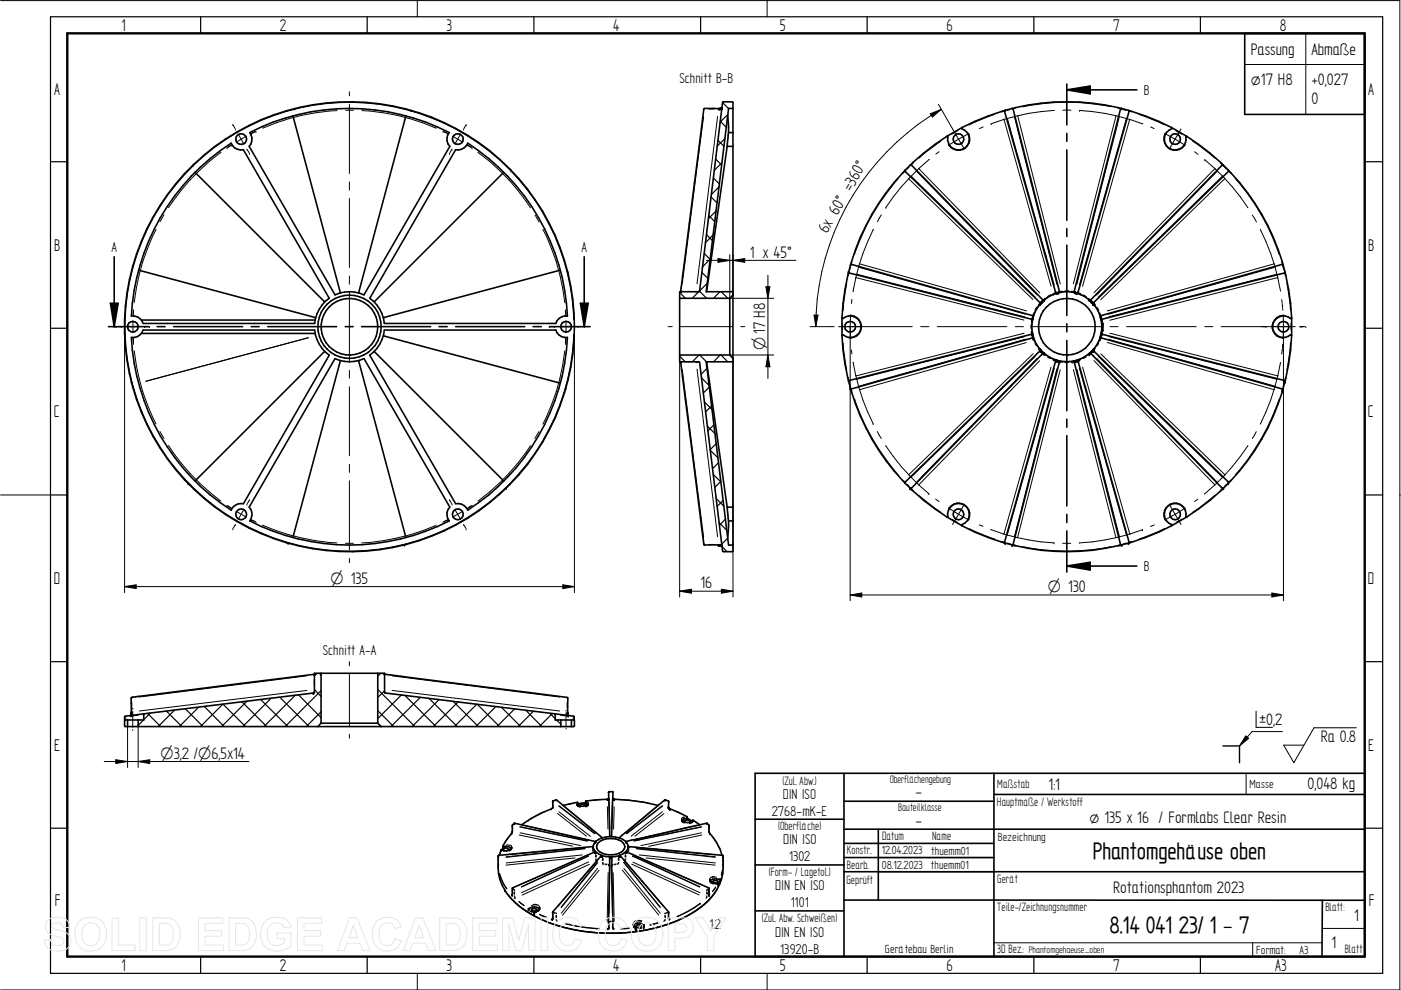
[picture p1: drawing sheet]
<svg xmlns="http://www.w3.org/2000/svg" width="297mm" height="210mm" viewBox="0 0 297 210" stroke-linecap="round" stroke-linejoin="round" font-family="sans-serif">
<defs><g id="words">
<g font-size="5.6">
<text x="231.7" y="182.2">Phantomgehäuse oben</text>
<text x="235.2" y="197.9">8.14 041 23/ 1 - 7</text>
</g>
<g font-size="4.1">
<text x="25.8" y="6.5">1</text>
<text x="59.3" y="6.5">2</text>
<text x="94.7" y="6.5">3</text>
<text x="130" y="6.5">4</text>
<text x="165.4" y="6.5">5</text>
<text x="200.7" y="6.5">6</text>
<text x="236" y="6.5">7</text>
<text x="271.4" y="6.5">8</text>
<text x="11.5" y="20.1">A</text>
<text x="290.1" y="20.1">A</text>
<text x="11.5" y="53.2">B</text>
<text x="290.1" y="53.2">B</text>
<text x="11.4" y="88.5">C</text>
<text x="290" y="88.5">C</text>
<text x="11.4" y="123.8">D</text>
<text x="290" y="123.8">D</text>
<text x="11.5" y="159.2">E</text>
<text x="290.1" y="159.2">E</text>
<text x="11.6" y="192.2">F</text>
<text x="290.2" y="192.2">F</text>
<text x="25.8" y="205.8">1</text>
<text x="59.3" y="205.8">2</text>
<text x="94.7" y="205.8">3</text>
<text x="130" y="205.8">4</text>
<text x="165.4" y="205.8">5</text>
<text x="200.7" y="205.8">6</text>
<text x="236" y="205.8">7</text>
<text x="270.3" y="205.8">A3</text>
</g>
<g font-size="4">
<text x="265.2" y="11.6">Passung</text>
<text x="278" y="11.6">Abmaße</text>
<text x="265.2" y="18.1">ø17 H8</text>
<text x="278" y="18.1">+0,027</text>
<text x="278" y="22.1">0</text>
<text x="175.3" y="49.7" transform="rotate(-60 175.3 49.7)">6x 60° =360°</text>
<text x="159" y="54.6">1 x 45°</text>
<text x="148.5" y="124.8">16</text>
<text x="267" y="153.6">±0,2</text>
<text x="280.1" y="157.4">Ra 0.8</text>
<text x="222.3" y="167.4">1:1</text>
<text x="277.2" y="167.4">0,048 kg</text>
<text x="194.1" y="169.1">-</text>
<text x="194.1" y="175.1">-</text>
<text x="231" y="174.4">ø 135 x 16 / Formlabs Clear Resin</text>
<text x="236" y="189.4">Rotationsphantom 2023</text>
<text x="287.1" y="195.3">1</text>
<text x="282.3" y="201.1">1</text>
</g>
<g font-size="3.8">
<text x="162.2" y="74.3" transform="rotate(-90 162.2 74.3)">O 17 H8</text>
<text x="70.1" y="123.8">O 135</text>
<text x="222.2" y="125.5">O 130</text>
<text x="34" y="160.9">O3,2 /O6,5x14</text>
</g>
<g font-size="3.4">
<text x="144.1" y="17.7">Schnitt B-B</text>
<text x="242.5" y="20.1">B</text>
<text x="23.7" y="53.4">A</text>
<text x="123.3" y="53.4">A</text>
<text x="242.5" y="121.1">B</text>
<text x="68.4" y="138.9">Schnitt A-A</text>
<text x="163.6" y="172.9">2768-mK-E</text>
<text x="165.9" y="169.5">DIN ISO</text>
<text x="166" y="179">DIN ISO</text>
<text x="167.3" y="182.5">1302</text>
<text x="164.4" y="188.8">DIN EN ISO</text>
<text x="150.4" y="196.9">1:2</text>
<text x="167.6" y="192.2">1101</text>
<text x="164.3" y="198.7">DIN EN ISO</text>
<text x="165.4" y="202.2">13920-B</text>
</g>
<g font-size="2.9">
<text x="165.9" y="166.4">(Zul. Abw.)</text>
<text x="211.5" y="167">Maßstab</text>
<text x="211.4" y="170.9">Hauptmaße / Werkstoff</text>
<text x="165" y="176">(Oberfläche)</text>
<text x="187" y="178.1">Datum</text>
<text x="197.7" y="178.2">Name</text>
<text x="163" y="185.7">(Form- / Lagetol.)</text>
<text x="179.6" y="181.1">Konstr.</text>
<text x="179.6" y="184.2">Bearb.</text>
<text x="179.5" y="187.4">Geprüft</text>
<text x="211.5" y="187.1">Gerät</text>
<text x="161.5" y="195.5">(Zul. Abw. Schweißen)</text>
<text x="211.5" y="193.2">Teile-/Zeichnungsnummer</text>
<text x="281" y="193.2">Blatt:</text>
<text x="211.5" y="202.1">3D Bez.:</text>
<text x="285.1" y="202">Blatt</text>
</g>
<g font-size="2.8">
<text x="264.9" y="167">Masse</text>
<text x="211.6" y="178.3">Bezeichnung</text>
<text x="186.9" y="181.1">12.04.2023 thuemm01</text>
<text x="186.9" y="184.2">08.12.2023 thuemm01</text>
<text x="187.6" y="202.1">Gerätebau Berlin</text>
<text x="266.4" y="202.2">Format:</text>
<text x="275.5" y="202.2">A3</text>
</g>
<g font-size="2.6">
<text x="188.6" y="166.1">Oberflächengebung</text>
<text x="190.5" y="172">Bauteilklasse</text>
</g>
<text font-size="2.3" x="218.1" y="202">Phantomgehaeuse_oben</text>
</g></defs>
<g fill="none" stroke="#000" stroke-width=".21">
<path d="M.1 .1h296.7v209.8h-296.7M74.1 19.5v.8M88.5 0v3.6M162.6 0v3.6M263.9 13.7h25.4M276.9 7.1v17.2M46.9 32.3a46.2 46.2 0 0 0-11.2 11.7M48.1 31.4h.1M48.9 30.9l-.6 .4M49 30.8h.1M49 30.8l-.7 .4M49.4 26.4h.1"/>
<path d="M49.4 26.5l.4 .7M49.9 27.3h.1M50.5 28.4l1.2 2.2M52.2 28.9l-2.1 1.2M52.4 31.6h.1M52.4 31.7l.4 .7M52.9 32.6h.1M53.3 28.3h.1M54.1 27.9l-.8 .4M54.1 27.9l-.7 .3M54.3 27.9h.1M71.5 23.5a43.8 43.8 0 0 0-15.8 3.7"/>
<path d="M73.3 23.4h1.7M74.1 22.1v14.7M74.1 38.6v1.7M76.7 23.5a44.3 44.3 0 0 1 15.8 3.7M93.9 27.9h.1M94.1 27.9l.8 .4M94.9 28.3h.1M95.3 32.6h.1M95.8 31.7l-.4 .7M95.8 31.6h.1M96 28.9l2.1 1.2M97.7 28.4l-1.3 2.2"/>
<path d="M98.3 27.3h.1M98.8 26.5l-.4 .7M98.8 26.4h.1M99.2 30.8h.1M99.2 30.8l.7 .5M99.3 30.9l.6 .4M100.1 31.4h.1M101.3 32.3a45.6 45.6 0 0 1 11.2 11.8M149.2 24.7l-4.6 35.5M149.3 23l-.1 .1M150.2 23.1h1.2M152.1 24.7l-4.3 35.5"/>
<path d="M152.3 23l.1 .1M152.6 23.1h.1M152.8 23.1h-.2M190.4 37.9a47 47 0 0 0-9.3 16.1M191.4 36.7h.1M191.8 36.4l-.2 .2M191.9 36.1v.2M192.6 37.8l26.4 25.7M192.7 35.4l-.4 .5M193 35l.1 .1 .1-.1M193.2 37.3l26.3 25.7M193.5 34.7l-.2 .2"/>
<path d="M193.5 34.5l.1 .1M194.2 36.2l25.7 26.3M194.8 35.7l25.7 26.4M197 33.8a48.5 48.5 0 0 0-9.2 10.2M197.2 24.1l2.4-.9-1.9 1.6zM199 22.1l5.5 9.5M199.1 32.2l-.7 .5M199.5 29.9l-3.6 2.7-1 .9M199.6 23.2a53.2 53.2 0 0 0-26.6 46.1M200.7 28.9l.3 .2M203 27.8l-1.2 .6M204 27.1v.2"/>
<path d="M205.3 28.2a2.43 2.43 0 0 1-.9 3.4 2.43 2.43 0 0 1-3.4-1M205.4 28.3l-4.3 2.5M208.4 26.9l-.8 .4M210.1 26.2h.1M210.9 24.3l-5.5 2.2M212.4 23.6v.1M212.8 23.6l-.2 .1M212.8 25.3l10 35.4M213.1 23.4l-.1 .2M213.6 25.1l9.9 35.4M214.2 23.2l-.6 .2M214.6 23l.2 .1"/>
<path d="M215 24.6l9.1 35.7M215.1 23l-.2 .1M215.3 22.8v.1M215.8 24.5l9 35.7M223.6 23.4a44 44 0 0 0-13.5 2.8M225.3 23.4h1.8M228.9 23.4h.1M228.9 23.4a47.4 47.4 0 0 1 13.4 2.8M235.4 22.6a45.4 45.4 0 0 0-18.5 0M236.6 24.5l-9 35.7M237.1 22.8l-.1 .1M237.2 23h.2"/>
<path d="M237.3 24.7l-9 35.6M237.8 23l-.2 .1M238.2 23.2l.6 .2M238.8 25.1l-9.9 35.3M239.3 23.4l.1 .2M239.5 25.3l-10 35.4M239.6 23.6l.2 .1M240 23.6v.1M241.5 24.3l5.4 2.2M244 26.9l.7 .4M247 28.3l4.2 2.5M247.1 28.2a2.41 2.41 0 0 0 .8 3.4 2.41 2.41 0 0 0 3.4-1"/>
<path d="M248.4 27.1v.2M249.3 27.8l1.2 .6M250.4 27.3l-2.5 4.3M251.6 28.9l-.2 .2M252.9 29.9l4.6 3.6M253.3 32.2l.7 .5M255.4 33.9h.1M255.4 33.9a44.7 44.7 0 0 1 9.2 10.2M257.6 35.7l-25.7 26.4M258.1 36.2l-25.6 26.4M258.8 34.5l-.1 .1M258.9 34.7l.1 .1"/>
<path d="M259.2 35v.1l.1-.1M259.2 37.3l-26.3 25.6M259.6 35.4l.4 .5M259.7 37.8l-26.3 25.7M260.5 36.1v.2M260.6 36.4l.1 .2M261 36.7h-.1M262 37.9a46.4 46.4 0 0 1 9.2 16M33.1 48.6a44.1 44.1 0 0 0-4.7 15.5M34.8 45.6l-.9 1.4M74.1 42.1v14.6M74.1 58.5v1.7"/>
<path d="M113.4 45.6l.9 1.5M115.1 48.6a44 44 0 0 1 4.7 15.6M149.8 55.2h18.9M152.2 54.8l2.5 .4-2.5 .4zM154.7 54v9.2h9.3M155.4 54v8.6M155.4 55.2l2.5-.4v.8zM162.8 58.3v21.9M179.7 58.4l.2 .1M179.9 57.7l.1 .2M180 58.1l-.1 .2M180.3 56.7l-.1 .6"/>
<path d="M180.5 56l-.2 .2M180.5 55.5h.1M180.6 55.7l-.1 .2M181.4 58.8l35.7 9.1M181.6 58.1l35.7 9.1M182 56.6l35.3 10M182.2 55.9l35.4 10M185.2 48.6a46 46 0 0 0-4.3 13M186.9 45.6l-.9 1.4M187.8 44h.1M265.5 45.6l.9 1.5M267.2 48.6v.1a44.3 44.3 0 0 1 4.3 13"/>
<path d="M270.2 55.9l-35.4 10M270.4 56.6l-35.4 10M270.8 58.1l-35.6 9M270.9 58.8l-35.6 9.1M271.8 55.7v.2M271.9 56l.1 .2M271.9 55.5h-.2M272 56.6l.2 .6M272.4 58l.1 .3M272.5 57.7l-.1 .2M272.6 58.4l-.1 .1M272.8 60l.8 5.8"/>
<path d="M24.6 69.3h.1M24.8 69.3h.7M25.7 69.3h.1M26.4 69.3v56.3M26.9 69.3h2.5M28.2 68v2.5M28.2 71.8h.1M28.2 66.8h.1M28.2 71.8l.1 .8M28.2 71.9l.1 .8M28.3 65.9l-.1 .7M28.3 72.8h.1"/>
<path d="M28.3 65.7h.1M28.3 65.9l-.1 .9M28.4 74.4a46 46 0 0 0 4.7 15.5M30.6 69.3h.1M30.8 69.3h.8M31.7 69.3h.1M65.4 71.6l-34.5 9.3M74.1 62v14.7M74.1 78.5v1.7M116.5 69.3h.1M116.6 69.3h.8M117.6 69.3h.1"/>
<path d="M118.8 69.3h2.5M119.7 74.4a44 44 0 0 1-4.6 15.5M119.9 65.7h.1M119.9 72.8h.1M119.9 66l.1 .8M119.9 65.9l.1 .7M120 66.8h.1M120 71.8h.1M120 71.8l-.1 .8M120 71.9l-.1 .8M120 68v2.5M121.6 67.7a47.6 47.6 0 0 0-69-40.8 47.6 47.6 0 0 0-8.1 79.7 47.6 47.6 0 0 0 75.8-26 46.5 46.5 0 0 0 1.3-9.7"/>
<path d="M121.8 69.3v56.3M122.5 69.3h.1M122.6 69.3h.8M123.6 69.3h.1M141.6 69.3h.9M144.1 75.3v51.3M144.3 61.8h.1M144.3 69.3h11M144.4 76.7h.1M144.4 61.8h.1M144.5 61.8h.1M144.5 76.7h.1"/>
<path d="M144.6 78.4l4.6 35.5M145.4 76.7h1.2M145.4 61.8h1.3M147.6 61.8h.1M147.6 76.7h.1M147.7 76.7h.1M147.7 76.7h.3M147.8 78.3l4.3 35.5M148.1 61.8h.1M148.1 61.8h-.3M154.7 75.3h9.3M155.4 76v50.6"/>
<path d="M157.1 69.3h.8M162.4 60.8h.8l-.4 2.4zM162.8 75.3l.4 2.5h-.8zM171.7 69.3h5.2M172.6 66.8h.8l-.4 2.5zM177.8 69.3h15.6M178.5 67.4l.3 .1M178.6 68.6v1.4M178.8 72.7l.7 5.8M178.8 71l-.3 .1M179.5 60l-.7 5.8M180.1 66.8a2.42 2.42 0 0 1 2.6 2.5 2.42 2.42 0 0 1-2.6 2.4"/>
<path d="M180.3 69.3v2.5M180.3 69.3v58.1M180.3 66.8v2.5M180.5 74.2l.1 .8M180.6 63.5l-.1 .8M180.9 61.6h.1M180.9 76.8a45 45 0 0 0 4.2 13M195.2 69.3h1.7M198.7 69.3h14.8M215.3 69.3h1.7M217.1 70.7l-35.7 9M217.2 71.4l-35.6 9"/>
<path d="M217.4 71.9l-35.4 10M217.6 72.6l-35.4 10M218.6 68.9v.7M218.6 70.4h.1M218.6 68.3h.2M218.6 70.4l.1 .3M218.7 68.1h.1M218.7 67.9h.1M218.7 67.9v.1M218.7 70.9h.1M218.7 67.7h.1M218.7 67.6h.1"/>
<path d="M218.8 70.9h.1M218.8 70.2h.1M218.8 67.6h.1M218.8 70.9v.1M218.8 70.2l-.2 .1M218.8 69.3h14.7M218.8 68.3h.1M218.9 71.1v.1M218.9 67.1h.1M218.9 71.6h.1M218.9 71.5h.1M218.9 67h.1"/>
<path d="M218.9 67.2v.2M219 71.8h.1M219 75l-26.3 25.7M219 71.8l.1 .1M219.1 72h.1M219.1 66.5h.1M219.1 66.5l-.1 .2M219.2 66.3l.1 .1M219.3 72.1h.1M219.3 66.4h.1M219.3 72.1l-.1 .1M219.4 72.7l.4 .7"/>
<path d="M219.5 75.6l-26.4 25.6M219.8 65.1l-.3 .7M219.9 76l-25.6 26.3M220.1 64.6l.2 .1M220.3 74h.1M220.3 73.8h.1M220.3 64.7h.1M220.3 74l.1 .2M220.3 73.8l-.2 .1M220.3 64.5h.1M220.4 64.3h.1M220.4 64.3l-.1 .1"/>
<path d="M220.4 76.5l-25.6 26.3M220.5 74.4h.1M220.5 64.2h.1M220.6 74.4h.1M220.6 64.2h.1M220.6 64.1h.1M220.6 74.5h.1M220.8 74.5l.1 .1M220.9 63.9l-.1 .1M221 63.7h.1M221 74.9h.1M221.1 74.9h.1"/>
<path d="M221.1 63.6h.1M221.3 75.1h.1M221.4 75.2h.1M221.7 75.1h.1M221.7 75.2l-.1 .1M222 75.6l.7 .4M222.8 62.5l-.7 .4M222.8 77.8l-10 35.4M223.3 62.2v.2M223.3 76.2h.1M223.3 76.2v.1M223.3 62.4h.1"/>
<path d="M223.4 76.3h.1M223.4 76.3l.2 .2M223.5 62.2h.1M223.5 78.1l-10 35.4M223.6 62.1h.1M223.6 62.1h-.1M223.8 62h.1M223.9 76.5h.1M224 62h-.1M224.1 78.2l-9.1 35.6M224.2 76.5l.1 .1M224.3 62h-.1"/>
<path d="M224.5 61.8h.1M224.5 76.7h.1M224.6 61.8h.1M224.6 76.7h.1M224.8 78.4l-9.1 35.6M224.8 76.8h.1M224.8 76.8h.2M225 61.8h.1M225 61.8h-.2M225.2 76.7h.1M225.2 61.7v.2M225.2 76.7v.1"/>
<path d="M225.8 76.8h.8M225.8 61.7h.8M227.2 76.7h.1M227.2 61.7v.2M227.2 76.7v.1M227.3 76.8h.1M227.4 61.8h.2M227.5 76.8h-.2M227.6 61.8h.1M227.6 78.4l9 35.6M227.7 61.8h.1M227.8 61.8h.1"/>
<path d="M227.8 76.7h.1M227.9 76.7h-.1M228.1 62h.1M228.2 76.5l-.2 .1M228.3 78.3l9.1 35.6M228.4 62h.1M228.5 62h.1M228.5 76.5h.1M228.6 62h.1M228.6 76.5h.1M228.7 76.5h.1M228.7 62.1l.3 .1"/>
<path d="M228.9 78.1l9.9 35.4M228.9 76.4l-.2 .1M228.9 76.4h.1M229 62.2h.1M229 76.1h.1M229.1 62.4h.1M229.1 76.2v.1M229.1 62.2v.2M229.5 77.9l10.1 35.4M229.7 62.5l.6 .4M230.3 75.6l-.7 .4M230.7 63.4h.1"/>
<path d="M230.7 75.2h.1M230.7 75.2l.1 .1M230.8 63.2l-.1 .1M230.9 75.2h.1M231 63.4h.1M231 63.4l.1 .1M231.1 63.5h.1M231.1 75.1l-.2 .1M231.3 63.6h.1M231.3 74.9h.1M231.3 63.7h.1M231.4 74.8h.1"/>
<path d="M231.5 63.9l.1 .1M231.6 74.6l-.1 .1M231.7 64.1h.1M231.8 64.1h.1M231.8 74.4h.1M231.8 64.2h.1M231.9 64.2h.1M231.9 74.4h.1M231.9 76.5l25.7 26.3M232 74.2h.1M232 64.3l.2 .2M232.1 74.1h.1"/>
<path d="M232.1 74.1l-.1 .1M232.1 64.7h.1M232.1 73.8h.1M232.1 73.8l.1 .1M232.2 64.5h.1M232.2 64.6l-.1 .1M232.5 76l25.6 26.3M232.6 65.2l.4 .6M232.9 75.6l26.3 25.6M233 72.7l-.5 .7M233.1 66.4h.1M233.1 72.1h.1"/>
<path d="M233.1 72.1l.1 .1M233.2 66.3l-.1 .1M233.3 72.1h.1M233.3 66.5h.1M233.3 66.6v.1M233.3 66.7h.1M233.3 71.8v.3M233.4 75l26.4 25.7M233.4 66.9h.1M233.4 67h.1M233.4 71.5h.1M233.4 71.6h.1"/>
<path d="M233.5 71.5h.1M233.5 67.3v.1M233.5 71.2v.1M233.6 67.6h.1M233.6 68.3h.1M233.6 70.2h.1M233.6 70.9v.1M233.6 68.3h.1l.1 .3M233.6 70.9h.1M233.6 67.7h.1M233.7 70.5h.1M233.7 70.7h.1"/>
<path d="M233.7 67.9v.3M233.7 70.5v.2M233.7 68.2h.1M233.8 70l-.1 .3-.1-.1M233.8 69v.6M234.7 72.6l35.5 10M235 71.9l35.4 10M235.1 71.4l35.7 9M235.3 70.7l35.7 9M235.3 69.3h1.8M238.8 69.3h14.8M255.4 69.3h1.7"/>
<path d="M258.9 69.3h15.7M268.4 69.3h.1M271.5 76.8a45.4 45.4 0 0 1-4.3 13.1M271.7 63.5l.2 .8M271.9 64.6h.1M271.9 74h.1M271.9 74.2l-.2 .9M271.9 64.7v.7M271.9 73.1v.7M272 65.6h.1M272 73h.1M272.1 66.8v2.5"/>
<path d="M272.1 69.3v2.5M272.1 69.3v58.1M272.3 66.8a2.42 2.42 0 0 0-2.6 2.4 2.42 2.42 0 0 0 2.5 2.5M273.6 72.7l-.8 5.8M273.6 71l.3 .1M273.7 68.6v1.3M273.9 67.4l-.3 .1M275.5 69.3h1.2M275.8 69.3h.1M276.9 69.3h.1M33.9 91.5l.9 1.5M35.7 94.4a44.3 44.3 0 0 0 11.1 11.8"/>
<path d="M74.1 82v14.6M74.1 98.5v1.7M112.5 94.5a45.3 45.3 0 0 1-11.2 11.8M114.3 91.5l-.9 1.5M179.9 80.1h-.2M179.9 80.3l.1 .2M180 80.7l-.1 .2M180.2 81.3l.1 .6M180.3 82.4l.2 .1M180.5 82.7l.1 .2M180.6 83.1h-.1M181.2 84.6a47.1 47.1 0 0 0 9.2 16"/>
<path d="M185.1 89.8h.1M186 91.5l.9 1.5M187.8 94.5a44.7 44.7 0 0 0 9.1 10.2M264.6 94.5a44 44 0 0 1-9.2 10.2M266.4 91.5l-.9 1.5M271.2 84.6a47.4 47.4 0 0 1-9.2 16M271.7 83.1h.2M271.8 82.6v.2M272 82.4l-.1 .1M272.2 81.3l-.1 .6M272.4 80.7l.1 .2M272.5 80.3l-.1 .2"/>
<path d="M272.5 80.1h.1M.1 104.9h10.6M48.1 107.1h.1M48.3 107.2l.6 .5M48.3 107.3l.7 .4M49 107.7h.1M49.4 112.1h.1M49.8 111.3l-.4 .7M49.9 111.2h.1M50.1 108.4l2.1 1.2M51.7 108l-1.2 2.1M52.4 106.9h.1"/>
<path d="M52.8 106.1l-.4 .7M52.9 106h.1M53.3 110.2h.1M53.3 110.2l.8 .4M53.4 110.3l.7 .4M54.3 110.7h.1M55.7 111.3a44.2 44.2 0 0 0 15.7 3.8M73.2 115.2h1.7M74.1 101.9v14.7M74.1 118.4v.9M92.5 111.4a44.3 44.3 0 0 1-15.8 3.7M93.9 110.7h.1"/>
<path d="M94.7 110.3l-.6 .4M94.9 110.2h.1M94.9 110.2l-.8 .4M95.3 106h.1M95.4 106.1l.4 .7M95.8 106.9h.1M96.4 108l1.3 2.1M98.1 108.4l-2.1 1.2M98.3 111.2h.1M98.4 111.3l.4 .7M98.8 112.1h.1M99.2 107.7h.1"/>
<path d="M99.9 107.3l-.7 .4M99.9 107.2l-.6 .5M100.1 107.1h.1M149.2 115.4l.1 .2M150.3 115.4h1.2M152.4 115.4l-.1 .1M152.6 115.4l.3 .1M152.9 115.5h.1M191.5 101.8l-.1 .1M191.6 102l.2 .1M191.9 102.2v.2M192.4 102.7l.4 .4"/>
<path d="M193 103.5h.2M193.4 103.7l.1 .1M193.6 104l-.1 .1M194.9 105.1l4.6 3.5M196.9 104.7h.1M198.4 105.8l.7 .5M201 109.5l-.3 .1M201.1 107.9a2.42 2.42 0 0 1 3.4-.9 2.42 2.42 0 0 1 .7 3.4M201.1 107.7l4.3 2.5M201.8 110.1l1.2 .7M204 111.2v.3M204.5 106.9l-2.5 4.3"/>
<path d="M205.5 112.1l5.4 2.2M207.6 111.3l.8 .3M210.1 112.3a44.5 44.5 0 0 0 13.4 2.8M212.4 114.8v.1M212.6 114.9h.2M213 115l.1 .1M213.6 115.1l.6 .2M214.8 115.4l-.2 .1M215 115.5l.2 .1M215.3 115.6v.1M217 115.9a46.4 46.4 0 0 0 18.5 0M223.5 115.1h.1"/>
<path d="M225.3 115.2h1.7M237 115.6l.1 .1M237.4 115.5h-.2M237.6 115.4l.2 .1M238.8 115.1l-.6 .2M239.4 115l-.1 .1M239.8 114.9h-.2M240 114.8v.1M242.2 112.3h.1M242.2 112.3a47.9 47.9 0 0 1-13.4 2.8M244.7 111.3l-.8 .3M246.9 112.1l-5.4 2.2"/>
<path d="M247.9 106.9l2.5 4.3M248.4 111.2v.3M250.6 110.1l-1.2 .6M251.2 107.7l-4.2 2.5M251.3 108a2.41 2.41 0 0 0-3.3-1.1 2.41 2.41 0 0 0-.9 3.5M251.4 109.5l.2 .1M254 105.8l-.7 .5M257.6 105l-3.5 2.8-1.2 .8M258.7 104l.1 .1M259 103.7l-.1 .1M259.2 103.5h.1M260.1 102.7l-.5 .4"/>
<path d="M260.5 102.2v.2M260.8 101.9l-.2 .2M260.9 101.8l.1 .1M296.8 104.9h.1M26.4 124.4l2.5-.4v.8zM26.4 124.4h95.4M119.3 124l2.5 .4-2.5 .4zM144.1 125.3l2.5-.4v.9zM144.1 125.3h11.3M152.9 124.9l2.5 .4-2.5 .5zM180.3 126.2l2.4-.5v.9zM180.3 126.2h91.8"/>
<path d="M269.7 125.7l2.4 .5-2.4 .4zM26.5 151.8l.2 .2h-.3M26.7 152.2v.2M27 154.1v8.6M27.9 151h.1M27.9 151.5h.1M27.9 147.9l-.1 .1M27.9 148.9v1.2M27.9 151.2v.3M28.1 150.2v.2M28.1 150.8v3.4M28.1 154.7v.2"/>
<path d="M29.3 151.6l-1.5 .2M29.3 154.1v8.6M65 143.3l-35.5 4.5M65.1 146.4l-35.6 4.3M66.5 146.9h.1M66.6 143.1h.1M66.6 143h.1M66.6 144v1.2M66.7 146.4h.1M66.7 143h.1M66.7 146.2h.1M66.7 143.1h.1"/>
<path d="M66.7 146.4l-.1 .3M74.1 140.3v.8M74.1 143v10.9M74.1 155.7v.8M81.5 143h.1M81.5 143.1h.1M81.5 146.2h.1M81.5 144.1v1.2M81.5 146.5l.1 .2M81.6 146.7h.1M83.1 143.3l35.6 4.5M83.1 146.4l35.6 4.3"/>
<path d="M118.8 151.6l1.6 .2M120 150.6v.1M120 151.1v2.9M120 154.4v.2M120.2 151h.2M120.3 151.2v.3M120.3 147.9l.1 .1M120.3 148.8v1.3M121.5 152.2v.2M121.6 151.8l-.1 .2h.2M264.1 156l.6 .5-1.9 1.7zM266.3 150.8v3.4h3.5"/>
<path d="M271.9 155.1h-6.4l-2.7 3.1M287.6 154.3h-9l-4.3 7.4-2.1-3.7h4.2M22.1 161.5h30.7M24.6 161.1l2.4 .4-2.4 .4zM29.3 161.5l2.4-.4v.8zM106.6 179.8l-.1 .2M106.7 179.2l.1 .1M106.8 179.2h.1M106.8 179.2v.1M106.8 179.3v.2M107.4 179.2h.7M107.9 177.4l-.7 1"/>
<path d="M108.1 179.2l.4 .3a.96 .96 0 0 1-.9 .8M108.5 176.7h.1M108.6 176.4l-.1 .2M108.7 174.9h.1M108.7 175h.1M108.7 176.2h.1M108.7 174.9v.1M108.7 175.4v.5M108.9 174.7l-.1 .1M109.1 174.5h.1M110.1 177l11.3 2.4M110.2 175.3l14.3 3.1"/>
<path d="M110.3 176.6l12.8 2.7M110.3 175.3l14.3 3M110.6 174.9l14.1 3.2M112 173.9h.1M115.4 172.1l-3.4 1.8M116.9 171.5h.1M117.2 169.9h.1M117.2 171.3l-.2 .1M117.2 171.1h.1M117.2 170.3v.5M117.3 169.8h.1M117.3 169.8l-.1 .1"/>
<path d="M117.7 169.7l-.3 .1M117.9 169.6h.1M118.2 172.5l6.1 4.8M118.4 170.9l7.7 5.9M118.5 172.1l6.7 5.2M118.5 170.8l7.7 5.9M119.2 170.6l7.2 6M121.5 170.3l-1.2 .3M122.3 170.4l.3 .3M122.4 170.1h.1M122.4 170.1l.1 .1M122.5 170.2h.1"/>
<path d="M122.5 170.2l-.1 .2M122.5 170.2v.3M123.6 170.3h-.6M124 180l-16.7 1.8M124 179.7l-16.7 1.5M124.1 179.8l-16.8 1.9M124.2 169.9h.1M124.2 169.8h.1M124.2 169.8v.4M124.4 170l.2 .1M124.6 170.1l.1 .3-.1 .2M125.7 179.5h.1"/>
<path d="M125.7 179.5v.2M125.8 179.6h.1M125.8 179.6v.2l-.1-.1M126.1 178.6h.1M126.2 178.4h.1M127.3 169.5l-1.8 .2M128.7 169.5h.1M128.8 171l.1 4.8M128.9 169.4h.1M129.1 167.9h.1M129.1 167.9h-.1M129.1 169.5l.2 6.3"/>
<path d="M129.3 167.9h.3M129.8 169.5l-.1 6.3M129.9 167.9h.1M130 169.3h.1M130 169.3l.1 .1M130.2 171.1l-.1 4.7M130.3 169.5h.1M131.8 169.5l6.2 .9M132.7 178.4h.1M132.8 178.6h.1M133.2 179.6h.1M133.3 179.5h.1"/>
<path d="M133.3 179.5l-.1 .3v-.2M134.9 180l16.7 1.8M134.9 179.7l16.7 1.5M134.9 179.8l16.8 1.9M139.8 170.6l-7.3 6.1M140.5 170.8l-7.7 5.9M140.5 172.1l-6.7 5.2M140.5 170.9l-7.6 5.9M140.8 172.5l-6.2 4.8M141 169.6h.1M141.2 169.7l.3 .1M141.7 171.1h.1"/>
<path d="M141.7 169.8h.1M141.7 169.8l.1 .1M141.8 169.9h.1M141.8 170.3l-.1 .4M141.8 171.2v.2M141.9 171.4h.1M142 171.5h.1M143.1 172l1.5 .6M145 173.2l-.4 .2-.1 .4M145.2 173.3l-.4 .1M145.6 173.1h.1M145.6 173.1v.4"/>
<path d="M145.7 173.2l-.1 .1M146 173.7l.4 .2M146.8 174.2l-.3 .1M146.9 173.9h.1M147.4 174.2l.5 .4M148.3 174.9l-14.1 3.2M148.7 175.4l-14.3 3M148.7 176.6l-12.8 2.7M148.7 175.3l-14.3 2.9M148.8 177l-11.3 2.5M149.9 174.5h.1M150 174.7l.1 .1"/>
<path d="M150.3 176.2h.1M150.3 175h.1M150.3 174.9h.1M150.3 174.9v.1M150.3 175.4v.5M150.3 176.4l.1 .1M150.4 176.7h.1M151.4 177.9l1.1 1.9M264.2 164v4.4M105.6 182.2v.5M105.6 183.1h.1M105.7 181.4h.1"/>
<path d="M105.7 181.6v.1M105.7 181.8v.1zM105.7 182.3v.5M105.7 183.3v.2M105.7 183.6v.1M105.7 181.4h-.1M105.9 185.3l.3 .9 1.2 2.3M106 185.2l.8 2.2 .7 1M106.2 180.6l-.2 .4M106.2 180.2h.1M106.3 180.2h.1M108.5 189.7h.1"/>
<path d="M108.5 189.8h.1M108.6 189.7h.1M108.6 188.3h.1M108.6 188.8v.4M108.6 189.6l-.1 .1M108.7 188.3h.1M108.7 189.6h.1M108.7 188.3h-.1M108.8 188.5l.1 .1M108.8 188.4l.2 .2M109 189.1v.4M109 189.9h.1"/>
<path d="M109 190.1v.1M109.1 190.3h.1M109.1 188.7l-.1 .1zM109.1 189.1v.5M109.2 190.1v.2M109.3 190.4l-.1 .1M110 191.2l1.1 .8M110.1 191.1l1.1 .9M112 192.7v.1M112.1 192.6h.1M112.1 192.6v.3M112.3 193.2l.6 .3"/>
<path d="M112.5 193.1l.4 .3M113.1 191.8a.95 .95 0 0 1 1.3 .8M113.2 193.4h.1M113.3 193.5v.1M113.3 193.3h.1M113.3 193.3v.1M113.7 191.9l-1.1 .1M114.3 193.9l1.5 .6M114.4 193.8l1.5 .6M117 194.9h.1M117 194.9h-.1M117.1 194.9h.1"/>
<path d="M117.1 194.8h.1M117.1 194.6l-.1 .1M117.2 194.9h.1M117.2 194.8h.1M117.2 193.4v.1M117.2 193.5h.1M117.2 193.9v.5M117.3 194.7h.1M117.4 193.5l.2 .1M117.5 193.5h.2M117.9 194.9h.1M117.9 194.1v.4"/>
<path d="M117.9 195.1l.1 .1M117.9 193.6v.1zM118 194.1v.4M118 195.2h.1M118 195.1h.1M118 195.1l.1 .1M118.2 195.3v.1M119.8 195.8a29 29 0 0 0 7.3 1.1M119.8 195.7a27.9 27.9 0 0 0 7.3 1.1M121.9 181.9l-14.6 1.5M123.4 181.3l-16.1 1.7M124.6 181.3l-14.5 6.3"/>
<path d="M124.8 181.4l-14.2 6.6M124.8 182.8l-14.2 6.5M124.8 181.5l-14.2 6.6M125 183.3l-14.3 6.5M125.7 180.1v.4M125.8 180.2v.3M126.1 180.6h.1M126.1 180.5h.1M126.1 180.6l.3 .3v-.2M126.2 180.6h.1M126.3 180.6h.1M126.3 182.2v.2"/>
<path d="M126.3 182.1h.1M126.3 181.2v.5M126.4 182.4h.1M126.4 181.3v.5M126.4 182.7l-8.1 9.5M126.4 182.2l.1 .2M126.5 182.5h.1M126.5 182.5l-.1 .1M126.7 182.8l-7.7 9.6M126.7 184.1l-7.7 9.5M126.7 182.9l-7.7 9.5M127 184.5l-7.8 9.6"/>
<path d="M127.4 181.4h.1M127.4 181.5h.1M127.4 181.3h.1M127.5 181.5h.1M127.5 181.4l.4 .2-.1-.2M127.5 181.4h.1M127.6 181.4h.1M127.7 182.9h.1M127.8 183v.1M127.8 182l-.1 .5M127.8 183.2h.1M127.9 183h.1"/>
<path d="M127.9 182l-.1 .5M128.1 183.1l-.1 .2M128.3 183.3h.3M128.4 183.2h.3M128.7 196.9v.1M128.9 197h.1M128.9 196.8h.1M128.9 185l-.2 10.3M129 196.8h.1M129 183.3v.1M129 196.7h.1M129 183.4h.1"/>
<path d="M129 196.9l-.1 .1M129 183.4h.2M129.1 196.8h.1M129.1 195.3h.1M129.1 195.4h.1M129.1 195.3v.1M129.1 196.6h.1M129.1 195.8v.5M129.2 181.8h.1M129.2 181.7h.1M129.2 183.2h.1M129.2 183.1h.1"/>
<path d="M129.2 182.2v.5M129.2 183.2l-.1 .1M129.2 181.8l.1 .1M129.3 181.8h.1M129.3 195.4h.3M129.3 183.4l-.2 10.4M129.4 195.3h.2M129.4 181.8h.2M129.4 181.7h.1M129.5 181.7h.1M129.6 181.7h-.1M129.6 181.8h.1"/>
<path d="M129.6 183.4l.2 10.3M129.7 181.9h.1M129.7 181.8h.1M129.7 181.7h.1M129.7 183.1h.1M129.7 182.2v.5M129.8 181.7h.1M129.8 183.3h.1M129.8 183.2l.1 .1M129.8 181.8l-.1 .1M129.8 183.4h.1M129.9 196.8h.1"/>
<path d="M129.9 183.3h.1M129.9 196.8l.1 .1M129.9 195.8l-.1 .5M129.9 196.6h-.1M130 195.4h.1M130 196.8l.1 .1M130 183.3v.1M130 185l.2 10.3M130.1 196.9h.1M130.3 196.9v.1M130.6 183.3h-.3M130.6 183.2h-.3"/>
<path d="M130.9 183.1v.2M131.1 181.9v.6M131.1 183h-.1M131.1 182.9h.1M131.2 181.4l-.1 .2 .3-.2M131.2 183l-.1 .2M131.2 182v.5M131.3 181.4h.1M131.4 181.4h.1M131.5 181.3h.1M131.5 181.5h.1M131.5 181.4h.1"/>
<path d="M131.6 181.4h.1M131.6 181.5h.1M131.9 184.5l7.8 9.5M132.2 182.8l7.8 9.6M132.3 182.8l7.7 9.6M132.3 184.1l7.7 9.5M132.4 182.5l.1 .1M132.5 182.2v.1M132.5 182.7l8.2 9.5M132.5 181.2v.5M132.5 182.1h.2M132.7 180.6h.1"/>
<path d="M132.7 181.3v.4M132.7 182.3l-.1 .2M132.8 180.5h.1M132.8 180.6l-.3 .3 .1-.2M132.8 180.6h.1M133.2 180.1v.4M133.3 180.1v.4M133.4 196.8l-1.8 .2M133.4 196.8h-1.8M133.9 183.2l14.3 6.5M134.1 181.5l14.2 6.6M134.2 181.4h.1"/>
<path d="M134.2 182.8l14.2 6.5M134.2 181.5l14.2 6.5M134.3 181.3l14.5 6.3M134.7 196.7h.1M134.7 196.6v.1M134.7 196.8v.1M134.8 196.6h.1M134.8 195.4l.6-.2 .6 .2M135.5 181.3l16.2 1.7M136 196.8l-.7 .2M136 196.8h-.7M136.1 195.3l-.1-.1a1.58 1.58 0 0 0-1.6 .3"/>
<path d="M136.5 196.4h.1M136.5 196.3l-.1 .1M136.5 196.6v.1M137 181.9l14.6 1.5M139.5 195.7l-1.7 .5M139.5 195.6l-1.7 .5M140.7 195.3l.1 .1M141 195l-.2 .2M141 194.1v.4M141 195.1l-.1 .2M141 193.6l.1 .1zM141 194.9h.1"/>
<path d="M141.1 194.1v.5M141.5 193.5l-.2 .1M141.5 193.5h-.2M141.7 194.7h.1M141.7 194.8h.1M141.7 193.5h.1M141.7 193.4v.1M141.7 193.8v.5M141.8 194.9h.1M141.8 194.8h.1M141.8 193.4h.1M141.8 194.8l.3 .1"/>
<path d="M141.9 194.9h.1M141.9 194.6v.1M148.5 191.5h.1M148.5 191.5a21.2 21.2 0 0 1-5 2.8M148.5 191.6a21.4 21.4 0 0 1-5 2.8M149.7 190.4v.1M149.8 190.1l-.1 .1M149.9 189.1v.5M149.9 188.7v.1zM149.9 189.9h.1M149.9 190.2l-.1 .1M150.2 188.4l-.2 .1"/>
<path d="M150.2 188.5l-.1 .1M150.3 188.3h.1M150.3 189.7h.1M150.3 189.6h.1M150.3 188.7v.5M150.3 189.6l.2 .1M150.4 189.8h.1M150.4 189.7h.1M151 186h.9M151.2 189.8a22.4 22.4 0 0 1-12.6 7 38.4 38.4 0 0 1-24.8-2.4 18.2 18.2 0 0 1-5.9-4.4M151.4 185.8a.68 .68 0 0 0-.7 .3 .68 .68 0 0 0-.1 .7l.2 .2M151.7 188l-.7 1"/>
<path d="M151.8 188.1l-.7 1M152.2 187.3h.1M152.2 187.3l.1 .1M152.3 187.4h.1M152.3 187.5v.1M152.5 186.9l-.1 .3M152.6 187l-.2 .4M152.6 186.4v.2M152.6 186.4h.1zM152.7 186.5v.1M153.2 184.4l-.3 1.1M153.2 184.5l-.2 1.1"/>
<path d="M153.2 181.4h.1M153.2 181.5v.2M153.2 181.8v.1zM153.2 182.3v.4M153.2 183.3v.1M153.2 183.6l.1 .1M153.3 182.3v.4M153.3 183.1h-.1M210.7 199.9h69.6M265.6 199.9v2.9M280.4 196.8h8.9M88.5 206.4v3.5"/>
<path d="M162.6 206.4v3.5"/>
</g>
<g fill="none" stroke="#000" stroke-width=".25">
<path d="M10.7 3.6h282.5v202.8h-282.5zM42.5 3.6v3.5M77.8 3.6v3.5M113.2 3.6v3.5M148.5 3.6v3.5M183.9 3.6v3.5M219.2 3.6v3.5M254.5 3.6v3.5M10.7 34.3h3.6M151.3 37.8l1.2 1.2M151.8 33.7l1.2 1.3M152.2 29.8l1.3 1.2"/>
<path d="M152.4 39.6l-1.6 1.6M152.7 25.7l1.3 1.3M153.1 34.5l-1.6 1.6M153.2 21.8l1.3 1.2M153.7 29.4l-1.6 1.6M154.3 24.3l-1.6 1.6M289.3 34.3h3.9M148.8 57.7l1.3 1.3M149.3 53.7l1.2 1.3M149.8 49.7l1.2 1.3M150.3 45.7l1.2 1.3M150.6 54.9l-1.7 1.7"/>
<path d="M150.7 41.7l1.3 1.3M151.2 49.8l-1.6 1.7M151.8 44.7l-1.6 1.7M10.7 69.6h3.6M144.1 62l1.2 1.2M144.1 75.5l1.2 1.2M148.2 61.8l-1.4 1.4M148.2 75.3l-1.4 1.4M148.4 75.3l1.4 1.4M149.9 78.1l-1.3 1.3M149.9 60.1l-1.6 1.6 1.5 1.5M152.7 61.8l-1.4 1.4"/>
<path d="M152.7 75.3l-1.4 1.4M152.9 75.3l1.4 1.4M152.9 61.8l1.4 1.4M289.3 69.6h3.9M148.7 80.1l1.6 1.6M149.3 85.2l1.7 1.6M150 90.3l1.6 1.6M150.4 82.1l-1.3 1.3M150.6 95.5l1.6 1.6M150.9 86.1l-1.3 1.2M151.3 90.1l-1.2 1.3M151.8 94.1l-1.2 1.2"/>
<path d="M152.4 98.1l-1.3 1.3M10.7 104.9h3.6M151.2 100.6l1.7 1.6M151.8 105.7l1.7 1.6M152.5 110.8l1.6 1.6M152.8 102.1l-1.3 1.2M153.1 115.9l1 1.1M153.3 106.1l-1.2 1.3M153.8 110.1l-1.2 1.2M154.3 114.1l-1.3 1.3M289.3 104.9h3.9M10.7 140.3h3.6"/>
<path d="M29.3 153.8l.3 .3M30.4 152.7l-1.1 1.1M31.3 151.3l2.8 2.8M31.9 151.2l-1.4 1.4M35.3 150.8l3.3 3.3M37 150.6l-3.5 3.5M39.3 150.3l3.7 3.8M42.1 149.9l-4.1 4.2M43.3 149.8l4.2 4.3M47.2 149.3l-4.7 4.8M47.3 149.3l4.8 4.8M51.3 148.8l5.3 5.3"/>
<path d="M52.4 148.7l-5.4 5.4M55.3 148.3l5.7 5.8M57.5 148l-6 6.1M59.3 147.8l6.2 6.3M62.6 147.4l-6.6 6.7M63.3 147.3l4.8 4.8M66.7 146.2l1.4 1.5M67.3 142.7l-.6 .6M67.7 142.7l.4 .5M68.1 146.4l-7.7 7.7M68.1 150.9l-3.2 3.2M80.1 146.2l7.9 7.9"/>
<path d="M80.1 150.7l3.4 3.4M80.7 142.7l-.6 .7M81.1 142.7l.4 .4M81.5 146.5l-1.4 1.4M85.1 147.4l-5 5M85.8 147.4l6.7 6.7M89.1 147.9l-6.2 6.2M91 148.1l5.9 6M93.1 148.3l-5.7 5.8M96.1 148.7l5.3 5.4M97.1 148.8l-5.2 5.3M101.1 149.3l-4.8 4.8"/>
<path d="M101.2 149.4l4.7 4.7M105.1 149.8l-4.2 4.3M106.3 150l4.1 4.1M109.1 150.3l-3.7 3.8M111.5 150.6l3.4 3.5M113.1 150.8l-3.2 3.3M116.6 151.2l1.1 1.2M117.1 151.3l-2.8 2.8M118 152.7l.9 .8M118.9 154l-.1 .1M289.3 140.3h3.9M10.7 175.6h3.6"/>
<path d="M289.3 175.6h3.9M186.2 181.8h24.5M186.2 184.8h24.5M42.5 202.8v3.6M77.8 202.8v3.6M113.2 202.8v3.6M148.5 202.8v3.6M183.9 202.8v3.6M219.2 202.8v3.6M254.5 202.8v3.6"/>
</g>
<path d="M14.3 7.1h275v195.7h-275z" fill="none" stroke="#000" stroke-width=".51"/>
<g fill="none" stroke="#000" stroke-width=".34">
<path d="M226.2 17.8v8.7M226.2 19h14.8M226.2 19l4.9-.8v1.7zM263.9 7.1h25.4v17.2h-25.4zM40.6 37.3a48.1 48.1 0 0 1 8.4-6.9 2.22 2.22 0 0 0 2.6 1.3l18.2 31.5a7.5 7.5 0 0 0-3.1 5.4h-36.4a2.3 2.3 0 0 0-2.4-1.6 46.5 46.5 0 0 1 12.7-29.7zM41.4 36.5l27.4 27.5M53 28.1a46.2 46.2 0 0 1 42.2 0 2.25 2.25 0 0 0 .2 2.9l-18.2 31.5a7.3 7.3 0 0 0-6.2 0l-18.2-31.5a2.32 2.32 0 0 0 .2-2.9zM62.1 24.6l10.1 37.5M86.1 24.6l-10.1 37.5M96.6 31.7a2.28 2.28 0 0 0 2.6-1.3 46.4 46.4 0 0 1 21.1 36.6 2.23 2.23 0 0 0-2.4 1.6h-36.4a7.5 7.5 0 0 0-3.1-5.4zM106.8 36.5l-27.5 27.5M152.3 23h-3l-.1 .1-4.9 38.7"/>
<path d="M153.2 21.7l2.1-.1 .1 .1v95.1l-.1 .2h-1.9l-.2-.2-4.9-39.9-.2-.2h-4v-14.9h4l.2-.1zM154.2 31l-4.4 30.8M154.2 31h1.2M154.3 24.6l.2 3.5M154.5 28.1l-.3 2.9M154.5 28.1h.9M155.4 23h-.9l-4.8 38.8h5.7M191.9 36.1a47.7 47.7 0 0 0-11.6 20.1M193 35h.2l27.9 28.6M200.7 28.9a47.8 47.8 0 0 0-8.8 7.2v.2l28.6 27.9M204 27.1l-3.3 1.8M204 27.1l-.1 .1a2.35 2.35 0 0 1 1.6 2.9 2.35 2.35 0 0 1-2.9 1.6 2.35 2.35 0 0 1-1.7-2.8h-.2"/>
<path d="M213.1 23.4l1.5-.4 .2 .1 9.8 38.7 .3 .2M213.1 23.4l-.1 .2 10.8 38.4M213.1 23.4a50 50 0 0 0-9.1 3.7M226.2 28.3v1.7M226.2 31.8v14.9M237.8 23a48.3 48.3 0 0 0-23.3 0M237.8 23l1.5 .4 .1 .2-10.8 38.4 .1 .3M237.8 23l-.2 .1-9.9 38.7M239.3 23.4a50 50 0 0 1 9.1 3.7M248.4 27.1l3.2 1.8M248.4 27.1l.1 .1a2.35 2.35 0 0 0-1.6 2.9 2.35 2.35 0 0 0 2.9 1.6 2.35 2.35 0 0 0 1.7-2.8h.1M251.6 28.9a47.8 47.8 0 0 1 8.9 7.2v.2l-28.6 27.9"/>
<path d="M259.3 35h-.1l-27.9 28.6M260.4 36.1a47.9 47.9 0 0 1 11.7 20.1M24.2 54.4v14.9M29.4 57.3l37.5 10.1M118.8 57.3l-37.5 10.1M123.9 54.4v14.9M179.9 57.7a50.9 50.9 0 0 0-1.4 9.7M226.2 48.5v1.7M226.2 52v14.9M272.5 57.7a50.9 50.9 0 0 1 1.4 9.7M23 69.3h8.5M23.4 64.3h1.7l-.9 5z"/>
<path d="M27.9 71.5a2.24 2.24 0 0 0 2.4-1.5h36.4a7.5 7.5 0 0 0 3.1 5.3l-18.2 31.5a2.31 2.31 0 0 0-2.6 1.4 46.2 46.2 0 0 1-21.1-36.7zM30 70.7h36.8M30 67.9h36.8M33.3 69.3h1.7M36.8 69.3h14.6M53.3 69.3h1.6M56.8 69.3h14.6M68.8 74.5l-27.4 27.5M71 76a7.3 7.3 0 0 0 6.2 0l18.2 31.5a2.16 2.16 0 0 0-.2 2.9 46.2 46.2 0 0 1-42.2 0 2.26 2.26 0 0 0-.2-2.9zM72.2 76.5l-10.1 37.5M73.2 69.3h1.7M76 76.5l10.1 37.5"/>
<path d="M76.7 69.3h14.6M79.3 74.5l27.5 27.5M81.3 71.2l37.5 10M81.5 70h36.4a2.2 2.2 0 0 0 2.4 1.5 46.3 46.3 0 0 1-21.1 36.7 2.35 2.35 0 0 0-2.6-1.4l-18.2-31.5a7.5 7.5 0 0 0 3.1-5.3zM93.1 69.3h1.7M96.6 69.3h14.6M113 69.3h1.8M116.5 69.3h8.6M123.1 64.3h1.6l-.8 5zM144.1 63.2h10.6M144.1 75.3h10.6M144.3 76.7l4.9 38.7 .1 .2 3-.1"/>
<path d="M149.8 76.7l4.4 30.8M154.7 63.2v12.1M154.7 75.3l.7 .7M155.4 76.7h-5.7l4.8 38.9h.9M155.4 62.6l-.7 .6M178.5 67.4v3.7M178.5 71.1a50.9 50.9 0 0 0 1.4 9.8M178.5 67.4l.1 .2a2.31 2.31 0 0 1 3.2-.1 2.31 2.31 0 0 1 .2 3.2 2.31 2.31 0 0 1-3.2 .3l-.3 .1M218.8 71h.1M218.9 67.5l-.1 .1M218.9 70.6l-.2 .3-38.7 9.8-.1 .2 .6 1.6 38.4-10.9 .3 .2M218.9 70.7v.1"/>
<path d="M218.9 71.4v.1M219.2 66.8l-.1 .2M219.2 66.8l-.3 .1-38.4-10.9-.2 .2-.4 1.5 .1 .2 38.7 9.8 .2 .2M220.5 74.4l-28.6 27.8v.2l1.1 1.1M220.6 64.1h.1M220.6 74.5h.1M220.6 64.3v.2M221 63.7v.1M221 74.8h.1M221.1 74.9l-27.9 28.6h-.2M221.2 74.8l.2 .1M221.4 63.6l-.1 .1"/>
<path d="M221.4 63.6l-.2 .2M221.6 63.2l-.2 .4M223.7 76.2l.1 .3M223.8 76.3h.1M223.8 76.5l-10.8 38.5 .1 .1M223.8 62.1l-.1 .2M224 62v.1M224.5 61.8l-.1 .1M224.6 76.7l-9.8 38.7-.2 .1-1.5-.4M224.9 76.6l-.3 .1M226.2 68.7v1.7M226.2 72.2v14.9"/>
<path d="M227.5 76.6l.2 .1M227.6 76.5h.1M227.7 76.7l9.9 38.7 .1 .2a48 48 0 0 1-23.1-.1M227.7 61.8l-.2 .2M227.9 61.8v.1M228.3 76.5h.1M228.4 62l-.1 .1M228.5 62.2l.1 .1M228.6 76.5l10.8 38.5-.1 .1-1.5 .4M228.7 76.2l-.1 .3M231 63.6l.1 .1M231.3 74.9l27.9 28.6h.1"/>
<path d="M231.4 63.7v.1M231.4 74.8h.1M231.6 64.1h.1M231.6 74.5h.1M231.9 74.4l28.6 27.8v.2l-1.2 1.1M231.9 74.1l-.2 .1M233.2 66.8l.2 .1 38.5-10.9 .1 .2 .5 1.5-.1 .2-38.8 9.8-.1 .2M233.2 71.8l.2-.2 38.5 10.9M233.3 71.6l-.1 .1M233.4 71.4l.1 .1M233.5 70.6l.1 .3 38.8 9.8 .1 .2-.6 1.6M233.5 67.7v.2"/>
<path d="M233.5 67.5l.1 .1M233.6 71h-.1M233.6 69.8l.2 .2M233.8 68.6l-.2 .2M233.8 68.6v1.4M273.9 67.4v3.7M273.9 71.1a50.9 50.9 0 0 1-1.4 9.8M273.9 67.4l-.1 .2a2.31 2.31 0 0 0-3.3-.1 2.31 2.31 0 0 0-.1 3.2 2.31 2.31 0 0 0 3.2 .3l.3 .1M180.3 82.3a45.5 45.5 0 0 0 4.6 10.8 47.9 47.9 0 0 0 7 9.4M226.2 88.9v1.7M226.2 92.4v14.9M272.1 82.3a47.9 47.9 0 0 1-11.7 20.1"/>
<path d="M154.2 107.5l.3 2.9M154.2 107.5h1.2M154.5 110.4l-.2 3.6M154.5 110.4h.9M193 103.6l.4 .4a46.7 46.7 0 0 0 7.3 5.6M200.7 109.6l3.3 1.9M200.7 109.6h.2a2.34 2.34 0 0 1 1.7-2.8 2.34 2.34 0 0 1 2.9 1.7 2.34 2.34 0 0 1-1.6 2.8l.1 .2M204 111.5a44.3 44.3 0 0 0 9.1 3.6M226.2 109.1v1.7M226.2 112.6v8.7M248.4 111.5a44.3 44.3 0 0 1-9.1 3.6M251.6 109.6l-3.2 1.9"/>
<path d="M251.6 109.6h-.1a2.34 2.34 0 0 0-1.8-2.8 2.34 2.34 0 0 0-2.8 1.7 2.34 2.34 0 0 0 1.6 2.8l-.1 .2M259.3 103.6l-.4 .4a46.7 46.7 0 0 1-7.3 5.6M226.2 120l4.9-.8v1.7zM226.2 120h14.8M27 152.7v1.4M29.3 152.7v1.4M30.6 151.3l-4.1 .5-.1 .2v.7M30.6 151.3l-.1 1.4h-4l-.1 .1v1.1l.1 .2h95.2l.1-.2v-1.1l-.1-.1h-4v-1.2l-.1-.2M66.4 146.9l-35.8 4.4M66.5 146.9l.2-.2v-4h14.8v4l.2 .2 35.9 4.4M66.7 143l-38.6 4.8-.3 .2 .1 3M68.1 153.3h12"/>
<path d="M68.1 153.3l-.7 .8M68.1 142.7v10.6M80.1 153.3l.7 .8M80.1 142.7v10.6M81.5 143l38.8 4.9 .1 .1v3M117.6 151.3l4 .5 .1 .2v.7M118.9 152.7v1.4M121.2 152.7v1.4M106.7 179.2l-.3 1M106.8 179.5a1.51 1.51 0 0 1 1.6 .4M107.1 178.5l-.4 .7M108.5 179.7l-.1 .1"/>
<path d="M108.6 175v1.4l-1.5 2M109 174.5l-.4 .5M109.1 174.5l17.2 3.9M117.2 169.9l-.1 1.4a31.8 31.8 0 0 0-6.5 3.6M117.2 169.8l.8-.2 9.7 8M122.5 170.5l-.1 .1M122.6 170.8h.1M122.8 170.8l.6 .1 .8-.1M124.1 170.9a.54 .54 0 0 0-.6-.5 .54 .54 0 0 0-.5 .5M124.2 170.2l.4 .3M124.2 169.9v.3M124.2 170.2l-1.7 .2-.1-.3-3 .7"/>
<path d="M124.4 170.7l-.1 .1M124.5 170.6v.1M125.8 179.6l.4 .9M125.8 179.5l-20.1 1.9M126.2 178.5l-.5 1.2M126.3 178.4l-.1 .1M126.8 178.7a4.2 4.2 0 0 1 5.3 0 1.36 1.36 0 0 1-.9 2.2 3.8 3.8 0 0 1-4.6-1v-.8zM127.8 177.6l-1.4 .8M128.7 169.5l-4.5 .3M128.8 169.4h.1M129 167.9l.3 9.5M129.1 167.9h.9l-.3 9.5"/>
<path d="M129.3 177.4l-1.5 .2M129.3 177.4h.4M129.7 177.4l1.6 .2M130.3 169.5l6.2 .6 3.1 .7M131.3 177.6l1.4 .8M132.7 178.4l.6 1.3M133.2 179.5l20 1.9a10.7 10.7 0 0 1-1.4 7.5 16 16 0 0 1-5.1 4.7l-3.1 1.6-2 .8-4.4 1.1-4.7 .7h-4.8a34.8 34.8 0 0 1-6.6-.8l-1.9-.5a25.9 25.9 0 0 1-5.7-2.1l-2.7-1.7-1.5-1.2-1.1-1.2-1.1-1.5M133.2 179.6l-.5 1M141.7 169.8l-.7-.2-9.7 8M141.8 169.9l-.1 1.2M142.1 171.5l3.6 1.6v.4l1.1 .6M144.8 174.1l.1 .1"/>
<path d="M144.9 174.2l.9 .2 .6-.1M145.2 174.3v-.2a.7 .7 0 0 1 1.1 .1l-.1 .2M145.6 173.5l-.7 .2-.3 .2M146.5 174.3h.1M146.7 174.2h-.1M146.9 173.9l1.5 1M149.9 174.5l-17.2 3.9M149.9 174.5l.4 .5M150.3 175a2.36 2.36 0 0 0 1 2.6l1.4 2.4 .4 1.4M160.1 164h129.2v38.8h-129.2zM160.1 173.7h18.8M178.9 175.8h31.8"/>
<path d="M178.9 164v38.8M178.9 169.9h31.8M178.9 178.8h31.8M186.2 175.8v15M210.7 168.4h78.6M210.7 164v38.8M210.9 175.8h78.4M105.6 183.1l.1 .6M105.7 181.4a10.7 10.7 0 0 0 1.3 7.3M106.2 180.3l-.3 1.1M107.8 180.3l.1-.2a.66 .66 0 0 0-1.1-.1v.3l.2 .1M108.1 180.1a2.26 2.26 0 0 1-1.8 .1"/>
<path d="M108.3 180h-.1M112.1 192.9l-.1 .1M112.7 192.8a.7 .7 0 0 1 1.1 .2 .6 .6 0 0 1-.6 .3 .6 .6 0 0 1-.5-.5zM113 193.2h.5M113.3 193.3l-.1 .3M113.7 193.3h-.3M114 193.1l-.3 .1M114.1 193h-.1M114.3 192.9h-.1M114.3 192.7v.1M114.3 192.7a1.46 1.46 0 0 0-2.2 .2M114.4 192.5v.1"/>
<path d="M117.2 193.4v1.4M126.1 180.6l-17.4 7.7-.1 1.4M126.2 180.6h.1M126.2 180.6h-.1M126.3 180.6v.1M127.4 181.5l-10.2 11.9M129 195.4l.1 1.2M129.3 181.9l-.3 13.5M129.7 181.9l.2 14.7M131.5 181.5l10.3 11.9M132.7 180.6a5.3 5.3 0 0 1-6.3 .1M132.7 180.6v.1"/>
<path d="M132.7 180.6h.1M132.8 180.6l17.5 7.7v1.3M134.3 196.1v.1a1.42 1.42 0 0 1 2.2 0M134.3 196h.1M134.4 196.4l.1 .1M134.6 196.6h.1M134.8 196.7v.2M134.9 196.3a.7 .7 0 0 1 1.1 .1 .6 .6 0 0 1-.6 .3 .6 .6 0 0 1-.5-.4zM135.2 196.6h.5M136.4 196.4l.1 .4M136.6 196.1l-.1 .3M141.8 193.4v1.4"/>
<path d="M150.8 187h.1M150.9 187.1l.8 .2M151.3 187.2l-.2-.3a.73 .73 0 0 1 1.1 .1l-.5 .3M151.4 187.3h.5M152.1 187.3h-.4M152.2 187.3l.1 .4M152.6 186.6l-.7-.2a1.35 1.35 0 0 0-1.3 .4v-.1M160.1 183.4h18.8M160.1 193.1h18.8M178.9 184.8h110.4M178.9 190.8h31.8M178.9 181.8h31.8"/>
<path d="M210.8 190.8l78.5 .1M280.4 190.9l-.1 11.9"/>
<circle cx="51.1" cy="29.5" r="1.13"/>
<circle cx="97.1" cy="29.5" r="1.13"/>
<circle cx="203.2" cy="29.5" r="1.12"/>
<circle cx="249.2" cy="29.5" r="1.12"/>
<circle cx="28.2" cy="69.3" r="1.14"/>
<circle cx="74.1" cy="69.3" r="6"/>
<circle cx="74.1" cy="69.3" r="6.7"/>
<circle cx="74.1" cy="69.3" r="47.7"/>
<circle cx="120" cy="69.3" r="1.14"/>
<circle cx="180.3" cy="69.3" r="1.14"/>
<circle cx="226.2" cy="69.3" r="7.4"/>
<circle cx="226.2" cy="69.3" r="6"/>
<circle cx="272.1" cy="69.3" r="1.14"/>
<circle cx="51.1" cy="109.1" r="1.14"/>
<circle cx="97.1" cy="109.1" r="1.14"/>
<circle cx="203.2" cy="109.1" r="1.13"/>
<circle cx="249.1" cy="109.1" r="1.13"/>
</g>
<path d="M259.3 158.2h3.5v3.5" fill="none" stroke="#000" stroke-width=".3"/>
<g fill="#000">
<path d="M226.2 19l4.9-.8v1.7zM197.2 24.1l2.4-.9-1.9 1.6zM152.2 54.8l2.5 .4-2.5 .4zM155.4 55.2l2.5-.4v.8zM23.4 64.3h1.7l-.9 5zM123.1 64.3h1.6l-.8 5zM162.4 60.8h.8l-.4 2.4zM162.8 75.3l.4 2.5h-.8zM172.6 66.8h.8l-.4 2.5zM226.2 120l4.9-.8v1.7zM26.4 124.4l2.5-.4v.8zM119.3 124l2.5 .4-2.5 .4z"/>
<path d="M144.1 125.3l2.5-.4v.9zM152.9 124.9l2.5 .4-2.5 .5zM180.3 126.2l2.4-.5v.9zM269.7 125.7l2.4 .5-2.4 .4zM264.1 156l.6 .5-1.9 1.7zM24.6 161.1l2.4 .4-2.4 .4zM29.3 161.5l2.4-.4v.8z"/>
</g>
<g fill="#000">
<circle cx="40.8" cy="35.1" r=".17"/>
<circle cx="62.4" cy="23" r=".17"/>
<circle cx="87.1" cy="23.4" r=".17"/>
<circle cx="108.3" cy="36" r=".17"/>
<circle cx="152.4" cy="23" r=".17"/>
<circle cx="152.5" cy="23" r=".17"/>
<circle cx="152.6" cy="23" r=".17"/>
<circle cx="152.7" cy="23" r=".17"/>
<circle cx="152.8" cy="23" r=".17"/>
<circle cx="152.9" cy="23" r=".17"/>
<circle cx="152.9" cy="22.9" r=".17"/>
<circle cx="153" cy="22.9" r=".17"/>
<circle cx="153.1" cy="22.9" r=".17"/>
<circle cx="192" cy="36" r=".17"/>
<circle cx="213.1" cy="23.4" r=".17"/>
<circle cx="237.9" cy="23" r=".17"/>
<circle cx="259.4" cy="35.1" r=".17"/>
<circle cx="28.2" cy="56.3" r=".17"/>
<circle cx="120.4" cy="57.6" r=".17"/>
<circle cx="179.9" cy="57.6" r=".17"/>
<circle cx="272.1" cy="56.3" r=".17"/>
<circle cx="218.8" cy="67.7" r=".17"/>
<circle cx="218.9" cy="67.5" r=".17"/>
<circle cx="218.9" cy="71" r=".17"/>
<circle cx="218.9" cy="71.4" r=".17"/>
<circle cx="218.9" cy="71.1" r=".17"/>
<circle cx="218.9" cy="67.1" r=".17"/>
<circle cx="219" cy="71.4" r=".17"/>
<circle cx="219" cy="67.2" r=".17"/>
<circle cx="219" cy="67.1" r=".17"/>
<circle cx="219" cy="71.6" r=".17"/>
<circle cx="219" cy="71.3" r=".17"/>
<circle cx="219" cy="71.1" r=".17"/>
<circle cx="219" cy="67.4" r=".17"/>
<circle cx="219" cy="67.3" r=".17"/>
<circle cx="220.5" cy="74.3" r=".17"/>
<circle cx="220.5" cy="64.2" r=".17"/>
<circle cx="220.6" cy="64.4" r=".17"/>
<circle cx="220.6" cy="74.1" r=".17"/>
<circle cx="220.6" cy="74.3" r=".17"/>
<circle cx="220.6" cy="64.2" r=".17"/>
<circle cx="220.6" cy="64.3" r=".17"/>
<circle cx="220.6" cy="64.5" r=".17"/>
<circle cx="220.6" cy="74.2" r=".17"/>
<circle cx="220.7" cy="74.3" r=".17"/>
<circle cx="220.7" cy="64.1" r=".17"/>
<circle cx="220.7" cy="74.5" r=".17"/>
<circle cx="220.8" cy="74.5" r=".17"/>
<circle cx="220.8" cy="64.1" r=".17"/>
<circle cx="220.9" cy="74.5" r=".17"/>
<circle cx="221" cy="64" r=".17"/>
<circle cx="221" cy="74.8" r=".17"/>
<circle cx="221" cy="74.7" r=".17"/>
<circle cx="221" cy="74.6" r=".17"/>
<circle cx="221" cy="63.9" r=".17"/>
<circle cx="221" cy="63.8" r=".17"/>
<circle cx="221.1" cy="74.9" r=".17"/>
<circle cx="221.1" cy="63.6" r=".17"/>
<circle cx="221.2" cy="74.9" r=".17"/>
<circle cx="221.2" cy="63.7" r=".17"/>
<circle cx="221.3" cy="74.9" r=".17"/>
<circle cx="221.3" cy="63.7" r=".17"/>
<circle cx="221.4" cy="74.9" r=".17"/>
<circle cx="221.4" cy="63.6" r=".17"/>
<circle cx="223.8" cy="62.1" r=".17"/>
<circle cx="223.8" cy="76.5" r=".17"/>
<circle cx="224" cy="62.1" r=".17"/>
<circle cx="224" cy="76.5" r=".17"/>
<circle cx="224.1" cy="76.5" r=".17"/>
<circle cx="224.1" cy="62.1" r=".17"/>
<circle cx="224.2" cy="62.1" r=".17"/>
<circle cx="224.2" cy="76.4" r=".17"/>
<circle cx="224.3" cy="62.1" r=".17"/>
<circle cx="224.4" cy="62.1" r=".17"/>
<circle cx="224.4" cy="76.5" r=".17"/>
<circle cx="224.4" cy="62" r=".17"/>
<circle cx="224.4" cy="76.6" r=".17"/>
<circle cx="224.5" cy="76.7" r=".17"/>
<circle cx="224.6" cy="76.7" r=".17"/>
<circle cx="227.7" cy="76.7" r=".17"/>
<circle cx="227.7" cy="61.8" r=".17"/>
<circle cx="227.9" cy="61.9" r=".17"/>
<circle cx="227.9" cy="76.6" r=".17"/>
<circle cx="228" cy="62" r=".17"/>
<circle cx="228" cy="76.5" r=".17"/>
<circle cx="228" cy="76.6" r=".17"/>
<circle cx="228" cy="62.1" r=".17"/>
<circle cx="228.2" cy="62.1" r=".17"/>
<circle cx="228.2" cy="76.4" r=".17"/>
<circle cx="228.3" cy="76.5" r=".17"/>
<circle cx="228.3" cy="62.1" r=".17"/>
<circle cx="228.6" cy="76.5" r=".17"/>
<circle cx="231" cy="63.6" r=".17"/>
<circle cx="231" cy="74.9" r=".17"/>
<circle cx="231.1" cy="63.7" r=".17"/>
<circle cx="231.1" cy="63.6" r=".17"/>
<circle cx="231.1" cy="74.9" r=".17"/>
<circle cx="231.1" cy="74.8" r=".17"/>
<circle cx="231.2" cy="63.7" r=".17"/>
<circle cx="231.2" cy="74.9" r=".17"/>
<circle cx="231.2" cy="63.6" r=".17"/>
<circle cx="231.3" cy="63.6" r=".17"/>
<circle cx="231.3" cy="74.9" r=".17"/>
<circle cx="231.3" cy="74.7" r=".17"/>
<circle cx="231.3" cy="63.8" r=".17"/>
<circle cx="231.3" cy="63.9" r=".17"/>
<circle cx="231.3" cy="74.6" r=".17"/>
<circle cx="231.3" cy="64" r=".17"/>
<circle cx="231.4" cy="63.8" r=".17"/>
<circle cx="231.4" cy="74.5" r=".17"/>
<circle cx="231.4" cy="74.7" r=".17"/>
<circle cx="231.5" cy="64.1" r=".17"/>
<circle cx="231.5" cy="74.5" r=".17"/>
<circle cx="231.6" cy="64.1" r=".17"/>
<circle cx="231.6" cy="74.5" r=".17"/>
<circle cx="231.7" cy="64.3" r=".17"/>
<circle cx="231.8" cy="74.2" r=".17"/>
<circle cx="231.8" cy="64.3" r=".17"/>
<circle cx="231.8" cy="64.4" r=".17"/>
<circle cx="231.8" cy="74.3" r=".17"/>
<circle cx="231.8" cy="74.1" r=".17"/>
<circle cx="231.8" cy="64.2" r=".17"/>
<circle cx="231.8" cy="64.5" r=".17"/>
<circle cx="231.9" cy="64.5" r=".17"/>
<circle cx="231.9" cy="74.3" r=".17"/>
<circle cx="231.9" cy="74.1" r=".17"/>
<circle cx="231.9" cy="64.2" r=".17"/>
<circle cx="231.9" cy="74.4" r=".17"/>
<circle cx="233.3" cy="67.3" r=".17"/>
<circle cx="233.3" cy="67.2" r=".17"/>
<circle cx="233.3" cy="71.2" r=".17"/>
<circle cx="233.3" cy="71.3" r=".17"/>
<circle cx="233.4" cy="67.1" r=".17"/>
<circle cx="233.4" cy="67.4" r=".17"/>
<circle cx="233.4" cy="71.3" r=".17"/>
<circle cx="233.4" cy="71.4" r=".17"/>
<circle cx="233.4" cy="67.2" r=".17"/>
<circle cx="233.4" cy="71.1" r=".17"/>
<circle cx="233.4" cy="67.5" r=".17"/>
<circle cx="233.5" cy="71" r=".17"/>
<circle cx="233.5" cy="71.1" r=".17"/>
<circle cx="233.5" cy="67.1" r=".17"/>
<circle cx="233.5" cy="67.5" r=".17"/>
<circle cx="233.8" cy="68.6" r=".17"/>
<circle cx="233.8" cy="70" r=".17"/>
<circle cx="27.9" cy="80.9" r=".17"/>
<circle cx="120" cy="82.3" r=".17"/>
<circle cx="180.3" cy="82.3" r=".17"/>
<circle cx="180.5" cy="82.5" r=".17"/>
<circle cx="271.9" cy="82.5" r=".17"/>
<circle cx="272.1" cy="82.3" r=".17"/>
<circle cx="272.5" cy="80.9" r=".17"/>
<circle cx="39.9" cy="102.5" r=".17"/>
<circle cx="61.1" cy="115.1" r=".17"/>
<circle cx="85.8" cy="115.5" r=".17"/>
<circle cx="107.3" cy="103.5" r=".17"/>
<circle cx="152.3" cy="115.5" r=".17"/>
<circle cx="152.4" cy="115.5" r=".17"/>
<circle cx="152.5" cy="115.5" r=".17"/>
<circle cx="152.6" cy="115.5" r=".17"/>
<circle cx="152.7" cy="115.5" r=".17"/>
<circle cx="152.7" cy="115.6" r=".17"/>
<circle cx="152.8" cy="115.6" r=".17"/>
<circle cx="152.9" cy="115.6" r=".17"/>
<circle cx="153" cy="115.6" r=".17"/>
<circle cx="153.1" cy="115.6" r=".17"/>
<circle cx="153.1" cy="115.7" r=".17"/>
<circle cx="193" cy="103.5" r=".17"/>
<circle cx="193" cy="103.6" r=".17"/>
<circle cx="213.1" cy="115.1" r=".17"/>
<circle cx="214.5" cy="115.5" r=".17"/>
<circle cx="214.6" cy="115.5" r=".17"/>
<circle cx="237.7" cy="115.6" r=".17"/>
<circle cx="237.8" cy="115.5" r=".17"/>
<circle cx="239.2" cy="115.1" r=".17"/>
<circle cx="239.3" cy="115.1" r=".17"/>
<circle cx="259.4" cy="103.5" r=".17"/>
<circle cx="260.4" cy="102.5" r=".17"/>
<circle cx="27.7" cy="151.7" r=".17"/>
<circle cx="27.8" cy="151.6" r=".17"/>
<circle cx="27.8" cy="151.7" r=".17"/>
<circle cx="27.8" cy="151.5" r=".17"/>
<circle cx="27.8" cy="151.2" r=".17"/>
<circle cx="27.8" cy="151.4" r=".17"/>
<circle cx="27.8" cy="151.3" r=".17"/>
<circle cx="27.9" cy="151" r=".17"/>
<circle cx="27.9" cy="151.1" r=".17"/>
<circle cx="27.9" cy="151.2" r=".17"/>
<circle cx="66.4" cy="146.9" r=".17"/>
<circle cx="66.5" cy="146.9" r=".17"/>
<circle cx="120.4" cy="151.2" r=".17"/>
<circle cx="120.4" cy="151" r=".17"/>
<circle cx="120.4" cy="151.1" r=".17"/>
<circle cx="120.4" cy="151.3" r=".17"/>
<circle cx="120.4" cy="151.5" r=".17"/>
<circle cx="120.4" cy="151.4" r=".17"/>
<circle cx="120.4" cy="151.6" r=".17"/>
<circle cx="120.4" cy="151.7" r=".17"/>
<circle cx="120.5" cy="151.7" r=".17"/>
<circle cx="106.7" cy="179.5" r=".17"/>
<circle cx="106.7" cy="179.2" r=".17"/>
<circle cx="106.8" cy="179.5" r=".17"/>
<circle cx="108.3" cy="179.9" r=".17"/>
<circle cx="108.3" cy="180" r=".17"/>
<circle cx="108.4" cy="179.9" r=".17"/>
<circle cx="108.4" cy="179.8" r=".17"/>
<circle cx="108.5" cy="179.7" r=".17"/>
<circle cx="108.5" cy="176.7" r=".17"/>
<circle cx="108.6" cy="176.2" r=".17"/>
<circle cx="108.6" cy="175" r=".17"/>
<circle cx="109" cy="174.5" r=".17"/>
<circle cx="109.1" cy="174.5" r=".17"/>
<circle cx="117.2" cy="171.1" r=".17"/>
<circle cx="117.2" cy="169.8" r=".17"/>
<circle cx="122.4" cy="170.5" r=".17"/>
<circle cx="122.4" cy="170.6" r=".17"/>
<circle cx="122.5" cy="170.6" r=".17"/>
<circle cx="122.5" cy="170.4" r=".17"/>
<circle cx="122.6" cy="170.7" r=".17"/>
<circle cx="122.6" cy="170.8" r=".17"/>
<circle cx="122.8" cy="170.8" r=".17"/>
<circle cx="122.9" cy="170.9" r=".17"/>
<circle cx="123" cy="170.9" r=".17"/>
<circle cx="124.2" cy="170.2" r=".17"/>
<circle cx="124.2" cy="169.8" r=".17"/>
<circle cx="124.2" cy="170.8" r=".17"/>
<circle cx="124.3" cy="170.8" r=".17"/>
<circle cx="124.4" cy="170.7" r=".17"/>
<circle cx="124.5" cy="170.7" r=".17"/>
<circle cx="124.6" cy="170.6" r=".17"/>
<circle cx="124.6" cy="170.5" r=".17"/>
<circle cx="124.7" cy="170.4" r=".17"/>
<circle cx="124.7" cy="170.5" r=".17"/>
<circle cx="125.7" cy="179.7" r=".17"/>
<circle cx="125.7" cy="179.5" r=".17"/>
<circle cx="125.8" cy="179.6" r=".17"/>
<circle cx="125.8" cy="179.5" r=".17"/>
<circle cx="126.1" cy="178.6" r=".17"/>
<circle cx="126.2" cy="178.5" r=".17"/>
<circle cx="126.3" cy="178.5" r=".17"/>
<circle cx="126.3" cy="178.4" r=".17"/>
<circle cx="126.4" cy="178.4" r=".17"/>
<circle cx="128.8" cy="169.4" r=".17"/>
<circle cx="128.9" cy="169.4" r=".17"/>
<circle cx="128.9" cy="169.3" r=".17"/>
<circle cx="129" cy="169.3" r=".17"/>
<circle cx="129" cy="167.9" r=".17"/>
<circle cx="129" cy="169.2" r=".17"/>
<circle cx="129.1" cy="167.9" r=".17"/>
<circle cx="129.9" cy="169.2" r=".17"/>
<circle cx="130" cy="169.3" r=".17"/>
<circle cx="130" cy="169.4" r=".17"/>
<circle cx="130.1" cy="169.4" r=".17"/>
<circle cx="130.2" cy="169.4" r=".17"/>
<circle cx="130.3" cy="169.4" r=".17"/>
<circle cx="130.3" cy="169.5" r=".17"/>
<circle cx="132.7" cy="178.4" r=".17"/>
<circle cx="132.8" cy="178.6" r=".17"/>
<circle cx="133.2" cy="179.5" r=".17"/>
<circle cx="133.2" cy="179.6" r=".17"/>
<circle cx="133.3" cy="179.5" r=".17"/>
<circle cx="133.3" cy="179.7" r=".17"/>
<circle cx="141" cy="169.6" r=".17"/>
<circle cx="141.7" cy="171.2" r=".17"/>
<circle cx="141.7" cy="171.1" r=".17"/>
<circle cx="141.8" cy="171.2" r=".17"/>
<circle cx="141.8" cy="169.9" r=".17"/>
<circle cx="141.8" cy="171.3" r=".17"/>
<circle cx="141.9" cy="171.4" r=".17"/>
<circle cx="142" cy="171.5" r=".17"/>
<circle cx="142.1" cy="171.5" r=".17"/>
<circle cx="144.6" cy="173.7" r=".17"/>
<circle cx="144.6" cy="173.8" r=".17"/>
<circle cx="144.6" cy="173.9" r=".17"/>
<circle cx="144.7" cy="174" r=".17"/>
<circle cx="144.8" cy="174.1" r=".17"/>
<circle cx="144.9" cy="174.2" r=".17"/>
<circle cx="145.1" cy="174.2" r=".17"/>
<circle cx="145.7" cy="173.5" r=".17"/>
<circle cx="146.3" cy="174.4" r=".17"/>
<circle cx="146.5" cy="174.3" r=".17"/>
<circle cx="146.6" cy="174.2" r=".17"/>
<circle cx="146.7" cy="174.2" r=".17"/>
<circle cx="146.8" cy="174.1" r=".17"/>
<circle cx="146.8" cy="174.2" r=".17"/>
<circle cx="146.9" cy="174" r=".17"/>
<circle cx="146.9" cy="173.9" r=".17"/>
<circle cx="149.9" cy="174.5" r=".17"/>
<circle cx="150.3" cy="175" r=".17"/>
<circle cx="150.3" cy="176.2" r=".17"/>
<circle cx="150.5" cy="176.7" r=".17"/>
<circle cx="105.7" cy="181.4" r=".17"/>
<circle cx="106.2" cy="180.2" r=".17"/>
<circle cx="106.3" cy="180.2" r=".17"/>
<circle cx="107" cy="188.8" r=".17"/>
<circle cx="107" cy="188.7" r=".17"/>
<circle cx="107.9" cy="180.2" r=".17"/>
<circle cx="108.2" cy="180.1" r=".17"/>
<circle cx="108.2" cy="180" r=".17"/>
<circle cx="108.6" cy="189.6" r=".17"/>
<circle cx="108.7" cy="188.3" r=".17"/>
<circle cx="112.1" cy="192.9" r=".17"/>
<circle cx="113.2" cy="193.7" r=".17"/>
<circle cx="113.3" cy="193.7" r=".17"/>
<circle cx="113.3" cy="193.3" r=".17"/>
<circle cx="113.4" cy="193.3" r=".17"/>
<circle cx="113.7" cy="193.2" r=".17"/>
<circle cx="114" cy="193" r=".17"/>
<circle cx="114.1" cy="193" r=".17"/>
<circle cx="114.2" cy="192.9" r=".17"/>
<circle cx="114.3" cy="192.8" r=".17"/>
<circle cx="114.3" cy="192.7" r=".17"/>
<circle cx="114.4" cy="192.6" r=".17"/>
<circle cx="114.4" cy="192.5" r=".17"/>
<circle cx="114.4" cy="192.4" r=".17"/>
<circle cx="114.4" cy="192.7" r=".17"/>
<circle cx="117.2" cy="193.4" r=".17"/>
<circle cx="117.2" cy="194.6" r=".17"/>
<circle cx="126.1" cy="180.6" r=".17"/>
<circle cx="126.2" cy="180.5" r=".17"/>
<circle cx="126.2" cy="180.8" r=".17"/>
<circle cx="126.3" cy="180.6" r=".17"/>
<circle cx="127.4" cy="181.5" r=".17"/>
<circle cx="127.5" cy="181.4" r=".17"/>
<circle cx="127.6" cy="181.4" r=".17"/>
<circle cx="127.7" cy="181.4" r=".17"/>
<circle cx="127.7" cy="181.5" r=".17"/>
<circle cx="129" cy="195.4" r=".17"/>
<circle cx="129.1" cy="196.6" r=".17"/>
<circle cx="129.4" cy="181.8" r=".17"/>
<circle cx="129.4" cy="181.7" r=".17"/>
<circle cx="129.5" cy="181.7" r=".17"/>
<circle cx="129.6" cy="181.7" r=".17"/>
<circle cx="129.6" cy="181.8" r=".17"/>
<circle cx="129.9" cy="196.6" r=".17"/>
<circle cx="130" cy="195.4" r=".17"/>
<circle cx="131.3" cy="181.4" r=".17"/>
<circle cx="131.3" cy="181.5" r=".17"/>
<circle cx="131.4" cy="181.4" r=".17"/>
<circle cx="131.5" cy="181.5" r=".17"/>
<circle cx="132.7" cy="180.7" r=".17"/>
<circle cx="132.8" cy="180.6" r=".17"/>
<circle cx="134.3" cy="196.1" r=".17"/>
<circle cx="134.3" cy="196" r=".17"/>
<circle cx="134.4" cy="196.3" r=".17"/>
<circle cx="134.4" cy="196.4" r=".17"/>
<circle cx="134.6" cy="196.5" r=".17"/>
<circle cx="134.6" cy="196.6" r=".17"/>
<circle cx="134.7" cy="196.6" r=".17"/>
<circle cx="134.7" cy="197.1" r=".17"/>
<circle cx="134.8" cy="197" r=".17"/>
<circle cx="134.8" cy="196.7" r=".17"/>
<circle cx="134.8" cy="196.6" r=".17"/>
<circle cx="136.4" cy="196.7" r=".17"/>
<circle cx="136.5" cy="196.4" r=".17"/>
<circle cx="136.6" cy="196.1" r=".17"/>
<circle cx="141.8" cy="193.4" r=".17"/>
<circle cx="150.3" cy="189.7" r=".17"/>
<circle cx="150.3" cy="189.6" r=".17"/>
<circle cx="150.4" cy="189.7" r=".17"/>
<circle cx="150.5" cy="186.5" r=".17"/>
<circle cx="150.5" cy="186.6" r=".17"/>
<circle cx="150.6" cy="186.7" r=".17"/>
<circle cx="150.6" cy="186.8" r=".17"/>
<circle cx="150.7" cy="186.9" r=".17"/>
<circle cx="150.8" cy="187" r=".17"/>
<circle cx="150.9" cy="187.1" r=".17"/>
<circle cx="151.2" cy="187.2" r=".17"/>
<circle cx="152.1" cy="187.3" r=".17"/>
<circle cx="152.2" cy="187.3" r=".17"/>
<circle cx="152.3" cy="187.7" r=".17"/>
<circle cx="152.7" cy="186.6" r=".17"/>
</g>
<g fill="none" stroke="#e6e6e6" stroke-width=".21">
<path d="M10.1 195.2a3.4 3.4 0 0 1 4.2 .1l.4 .6 .1 .7-1.4 .1a1.41 1.41 0 0 0-2.4-.7v.5l.1 .3 .9 .3a4.3 4.3 0 0 1 2.7 1.3 2.25 2.25 0 0 1-.2 2.5 2.25 2.25 0 0 1-2.3 .8 2.56 2.56 0 0 1-2.8-2.4l1.3-.1a1.49 1.49 0 0 0 1.3 1.3 1.49 1.49 0 0 0 1.6-1 1.23 1.23 0 0 0-1.4-.9 2.54 2.54 0 0 1-2.6-2.2l.1-.5zM16.8 195.4a3.5 3.5 0 0 1 4.1-.5 3.5 3.5 0 0 1 1.7 3.7 3.4 3.4 0 0 1-3.8 3 3.4 3.4 0 0 1-2.9-3.9 3.2 3.2 0 0 1 .9-2.3zM17.9 196.3a1.94 1.94 0 0 1 2.3-.4 1.94 1.94 0 0 1 1 2.1 1.95 1.95 0 0 1-1 2.2 1.95 1.95 0 0 1-2.3-.3 3.4 3.4 0 0 1 0-3.6zM23.7 194.6h1.4v5.8h3.6v1.1h-5zM29.6 194.6h1.4v6.9h-1.4zM32.4 194.6h2.5a2.84 2.84 0 0 1 3.3 3.1 3.1 3.1 0 0 1-2.5 3.8h-3.3zM33.8 195.8a2.79 2.79 0 0 1 2.5 .6 3.5 3.5 0 0 1-.2 3.7l-.7 .2-1.6 .1zM42.1 194.6h5.1v1.2h-3.7v1.5h3.5v1.2h-3.5v1.9h3.9v1.1h-5.3zM48.6 194.6h2.5a2.84 2.84 0 0 1 3.2 3.1 3.1 3.1 0 0 1-2.4 3.8h-3.3zM50 195.8a2.79 2.79 0 0 1 2.5 .6 3.5 3.5 0 0 1-.3 3.7l-.6 .2-1.6 .1zM56.1 195.5a3.7 3.7 0 0 1 5.1 0l.5 1-1.5 .3a1.89 1.89 0 0 0-2.3-1 1.89 1.89 0 0 0-1.2 2.2 2.12 2.12 0 0 0 1.1 2.3 2.12 2.12 0 0 0 2.5-.4v-.9h-1.6v-1.2h3v2.8a4 4 0 0 1-6.1-.7 4.3 4.3 0 0 1 .5-4.4zM63.1 194.6h5.1v1.2h-3.7v1.5h3.5v1.2h-3.5v1.9h3.9v1.1h-5.3z"/>
<path d="M74.1 194.6h1.6l2.7 6.9h-1.5l-.6-1.5h-2.7l-.6 1.5h-1.5zM74.9 196.2l1 2.6h-1.9zM79.8 195.4a3.1 3.1 0 0 1 5.2 1.1l-1.4 .3a1.66 1.66 0 0 0-1.9-1.1 1.66 1.66 0 0 0-1.3 1.9 2.36 2.36 0 0 0 1.3 2.9 1.63 1.63 0 0 0 2-1.5l1.3 .4a3.1 3.1 0 0 1-3.6 2.2 3.1 3.1 0 0 1-2.5-3.5l.3-1.5zM88.1 194.6h1.6l2.7 6.9h-1.5l-.6-1.5h-2.8l-.5 1.5h-1.5zM88.9 196.2l1 2.6h-1.9zM93.2 194.6h2.6a2.84 2.84 0 0 1 3.2 3.1 3.1 3.1 0 0 1-2.5 3.8h-3.3zM94.6 195.8a2.79 2.79 0 0 1 2.6 .6 3.5 3.5 0 0 1-.3 3.7l-.6 .2-1.7 .1zM100.2 194.6h5.2v1.2h-3.8v1.5h3.5v1.2h-3.5v1.9h3.9v1.1h-5.3zM106.5 194.6h2.2l1.3 4.7 1.3-4.7h2.1v6.9h-1.3v-5.5l-1.5 5.5h-1.3l-1.4-5.5v5.5h-1.4zM114.7 194.6h1.4v6.9h-1.4zM118.1 195.4a3.1 3.1 0 0 1 5.1 1.1l-1.3 .3a1.66 1.66 0 0 0-2-1.1 1.66 1.66 0 0 0-1.3 1.9 2.36 2.36 0 0 0 1.4 2.9 1.63 1.63 0 0 0 1.9-1.5l1.4 .4a3.1 3.1 0 0 1-3.7 2.2 3.1 3.1 0 0 1-2.4-3.5l.2-1.5zM127.8 195.4a3.1 3.1 0 0 1 5.1 1.1l-1.3 .3a1.66 1.66 0 0 0-2-1.1 1.66 1.66 0 0 0-1.3 1.9 2.36 2.36 0 0 0 1.4 2.9 1.63 1.63 0 0 0 1.9-1.5l1.4 .4a3.1 3.1 0 0 1-3.7 2.2 3.1 3.1 0 0 1-2.4-3.5l.2-1.5z"/>
<path d="M134.8 195.4a3.5 3.5 0 0 1 4-.5 3.5 3.5 0 0 1 1.7 3.7 3.4 3.4 0 0 1-3.8 3 3.4 3.4 0 0 1-2.8-3.9 3.2 3.2 0 0 1 .9-2.3zM135.8 196.3a1.94 1.94 0 0 1 2.3-.4 1.94 1.94 0 0 1 1 2.1 1.95 1.95 0 0 1-1 2.2 1.95 1.95 0 0 1-2.3-.3 3.4 3.4 0 0 1 0-3.6zM141.7 194.6h2.2a2.58 2.58 0 0 1 2.9 1 2.23 2.23 0 0 1-.2 2.4 2.23 2.23 0 0 1-2.2 .9h-1.3v2.6h-1.4zM143.1 195.8a2.83 2.83 0 0 1 2.2 .3 1.02 1.02 0 0 1 .1 1.2 1.02 1.02 0 0 1-1.2 .4h-1.1zM147.4 194.6h1.7l1.6 2.8 1.6-2.8h1.6l-2.5 4v2.9h-1.4v-2.9z"/>
</g>
<use href="#words"/>
</svg>
